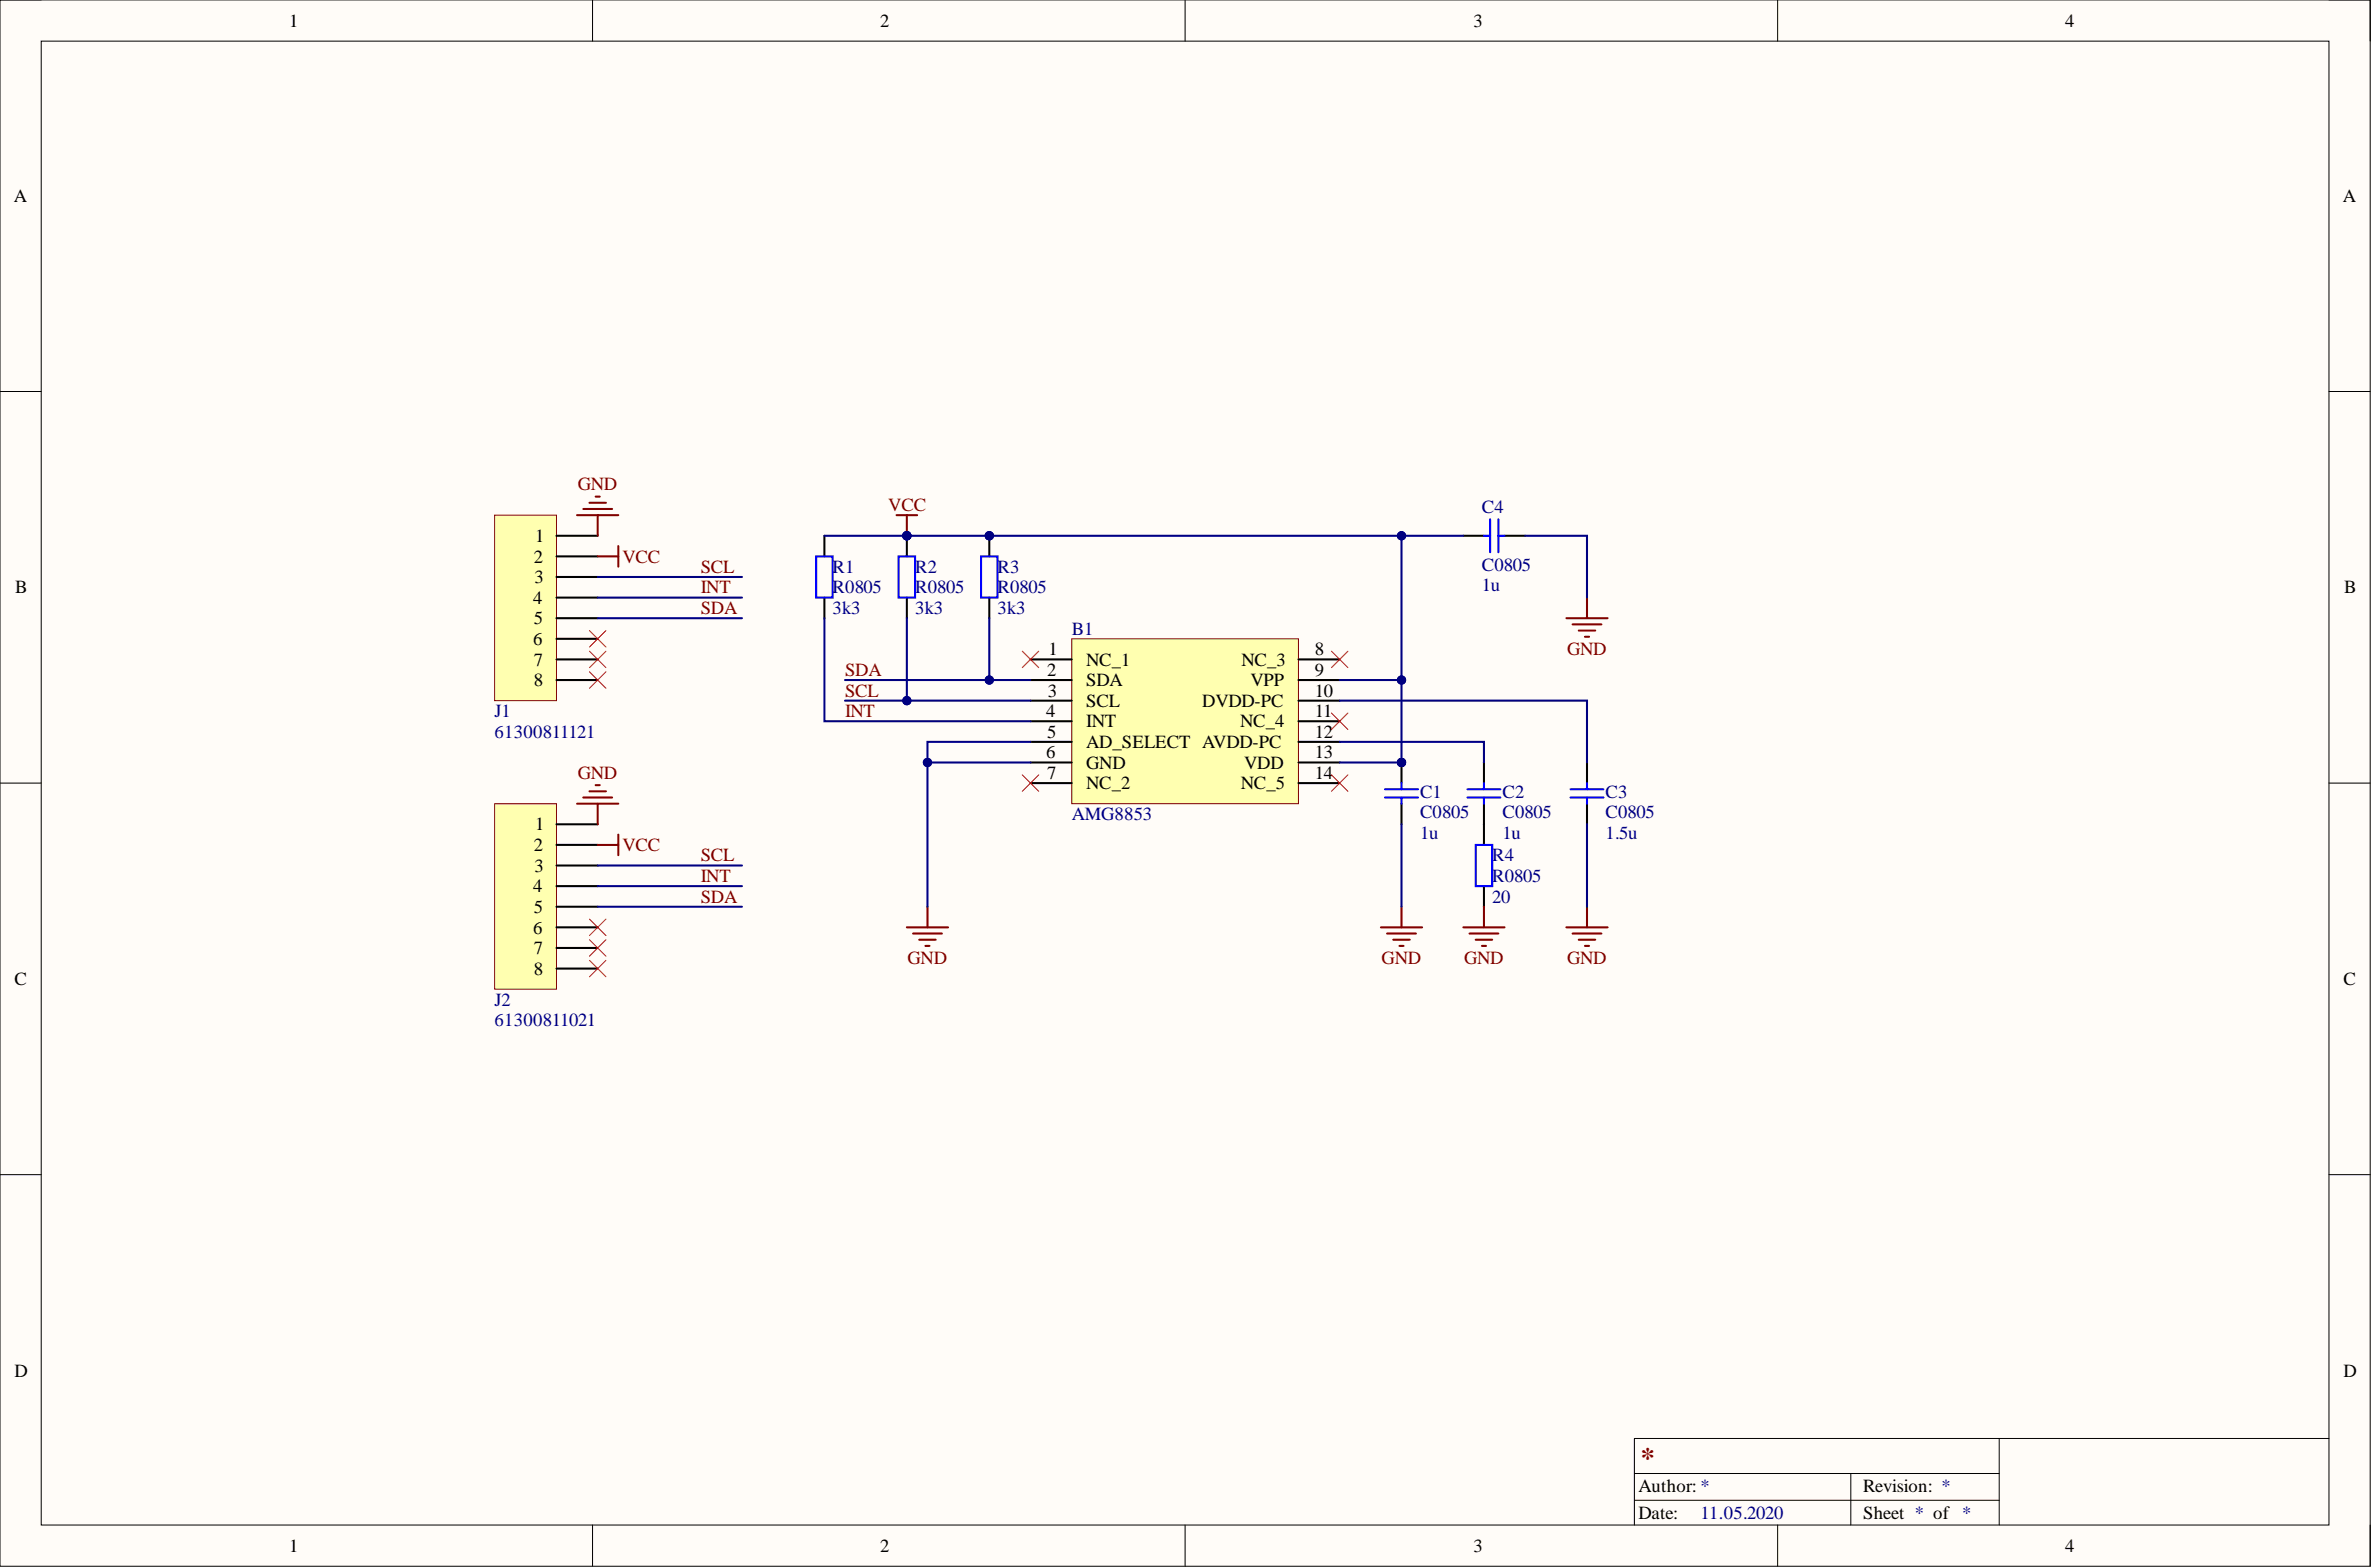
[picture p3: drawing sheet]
<svg xmlns="http://www.w3.org/2000/svg" width="292mm" height="193mm" viewBox="0 0 292 193" stroke-linecap="round" stroke-linejoin="round" font-family="sans-serif">
<defs><g id="words">
<text font-size="3.5" fill="#800000" x="202.1" y="180.7">*</text>
<g font-size="2.3">
<text x="35.6" y="3.3">1</text>
<text x="108.4" y="3.3">2</text>
<text x="181.5" y="3.3">3</text>
<text x="254.4" y="3.3">4</text>
<text x="1.7" y="24.9">A</text>
<text x="288.6" y="24.9">A</text>
<text x="65.8" y="69.3">2</text>
<text x="65.8" y="71.8">3</text>
<text x="65.9" y="66.7">1</text>
<text x="1.9" y="73.1">B</text>
<text x="65.7" y="74.4">4</text>
<text x="65.8" y="76.9">5</text>
<text x="288.8" y="73.1">B</text>
<text x="65.7" y="79.4">6</text>
<text x="65.8" y="82">7</text>
<text x="129" y="83.2">2</text>
<text x="129.2" y="80.7">1</text>
<text x="133.8" y="82">NC_1</text>
<text x="152.9" y="82">NC_3</text>
<text x="162" y="80.7">8</text>
<text x="162" y="83.2">9</text>
<text x="65.8" y="84.5">8</text>
<text x="128.9" y="88.3">4</text>
<text x="129.1" y="85.8">3</text>
<text x="133.8" y="84.5">SDA</text>
<text x="133.8" y="87">SCL</text>
<text x="133.8" y="89.6">INT</text>
<text x="148.1" y="87">DVDD-PC</text>
<text x="152.8" y="89.6">NC_4</text>
<text x="154" y="84.5">VPP</text>
<text x="162" y="85.8">10</text>
<text x="162" y="88.3">11</text>
<text x="128.9" y="93.4">6</text>
<text x="129" y="90.9">5</text>
<text x="129" y="95.9">7</text>
<text x="133.8" y="92.1">AD_SELECT AVDD-PC</text>
<text x="133.8" y="94.7">GND</text>
<text x="153.3" y="94.7">VDD</text>
<text x="162" y="90.9">12</text>
<text x="162" y="93.4">13</text>
<text x="162" y="95.9">14</text>
<text x="133.8" y="97.2">NC_2</text>
<text x="152.9" y="97.2">NC_5</text>
<text x="65.8" y="104.8">2</text>
<text x="65.8" y="107.3">3</text>
<text x="65.9" y="102.3">1</text>
<text x="65.7" y="109.9">4</text>
<text x="65.8" y="112.4">5</text>
<text x="65.7" y="115">6</text>
<text x="65.8" y="117.5">7</text>
<text x="1.8" y="121.3">C</text>
<text x="65.8" y="120">8</text>
<text x="288.7" y="121.3">C</text>
<text x="1.8" y="169.5">D</text>
<text x="288.7" y="169.5">D</text>
<text x="201.9" y="183.7">Author: *</text>
<text x="229.5" y="183.7">Revision: *</text>
<text x="35.6" y="191.1">1</text>
<text x="108.4" y="191.1">2</text>
<text x="181.5" y="191.1">3</text>
<text x="201.9" y="187">Date:</text>
<text x="229.5" y="187">Sheet * of *</text>
<text x="254.4" y="191.1">4</text>
</g>
<g font-size="2.3" fill="#800000">
<text x="71.2" y="60.4">GND</text>
<text x="109.4" y="62.9">VCC</text>
<text x="76.7" y="69.3">VCC</text>
<text x="86.3" y="70.5">SCL</text>
<text x="86.3" y="73.1">INT</text>
<text x="86.3" y="75.6">SDA</text>
<text x="104.1" y="83.2">SDA</text>
<text x="193.1" y="80.7">GND</text>
<text x="104.1" y="85.8">SCL</text>
<text x="104.1" y="88.3">INT</text>
<text x="71.2" y="95.9">GND</text>
<text x="76.7" y="104.8">VCC</text>
<text x="86.3" y="106.1">SCL</text>
<text x="86.3" y="108.6">INT</text>
<text x="86.3" y="111.2">SDA</text>
<text x="111.8" y="118.8">GND</text>
<text x="170.2" y="118.8">GND</text>
<text x="180.4" y="118.8">GND</text>
<text x="193.1" y="118.8">GND</text>
</g>
<g font-size="2.3" fill="#000080">
<text x="182.6" y="63.2">C4</text>
<text x="102.6" y="70.5">R1</text>
<text x="112.7" y="70.5">R2</text>
<text x="122.9" y="70.5">R3</text>
<text x="182.6" y="70.3">C0805</text>
<text x="102.6" y="75.6">3k3</text>
<text x="102.6" y="73.1">R0805</text>
<text x="112.7" y="75.6">3k3</text>
<text x="112.7" y="73.1">R0805</text>
<text x="122.9" y="75.6">3k3</text>
<text x="122.9" y="73.1">R0805</text>
<text x="182.6" y="72.8">1u</text>
<text x="132" y="78.2">B1</text>
<text x="60.9" y="88.3">J1</text>
<text x="60.9" y="90.9">61300811121</text>
<text x="132" y="101">AMG8853</text>
<text x="174.9" y="98.2">C1</text>
<text x="174.9" y="100.7">C0805</text>
<text x="185.1" y="98.2">C2</text>
<text x="185.1" y="100.7">C0805</text>
<text x="197.8" y="98.2">C3</text>
<text x="197.8" y="100.7">C0805</text>
<text x="174.9" y="103.3">1u</text>
<text x="183.8" y="106.1">R4</text>
<text x="185.1" y="103.3">1u</text>
<text x="197.8" y="103.3">1.5u</text>
<text x="183.8" y="111.2">20</text>
<text x="183.8" y="108.6">R0805</text>
<text x="60.9" y="123.8">J2</text>
<text x="60.9" y="126.4">61300811021</text>
<text x="209.5" y="187">11.05.2020</text>
</g>
</g></defs>
<path d="M0 0h292v192.9h-292z" fill-rule="evenodd" fill="#fffcf8"/>
<path d="M0 0h292v192.9h-292z" fill="none" stroke="#000" stroke-width=".12"/>
<path d="M5.1 5.1h281.8v182.7h-281.8z" fill-rule="evenodd" fill="#fffcf8"/>
<g fill="none" stroke="#000" stroke-width=".12">
<path d="M0 0h5.1M73 0v5.1M146 0v5.1M219 0v5.1M286.9 0h5.1v5.1M5.1 5.1h281.8v182.7h-281.8zM0 48.2h5.1M286.9 48.2h5.1M0 96.4h5.1M286.9 96.4h5.1M0 144.7h5.1M286.9 144.7h5.1"/>
<path d="M246.3 177.1v10.7M286.9 177.1h-85.5v10.7M73 187.8v5.1M146 187.8v5.1M201.4 181.5h44.9M201.4 184.8h44.9M219 187.8v5.1M228 181.5v6.3M292 187.8v5.1"/>
</g>
<path d="M132 78.7h28v20.3h-28z" fill-rule="evenodd" fill="#ffffb0"/>
<path d="M132 78.7h28v20.3h-28z" fill="none" stroke="#800000" stroke-width=".12"/>
<g fill="none" stroke="#000" stroke-width=".25">
<path d="M127 81.2h5M127 83.7h5M127 86.3h5M127 88.8h5M127 91.4h5M127 93.9h5M127 96.4h5M160 81.2h5M160 83.7h5M160 86.3h5M160 88.8h5M160 91.4h5"/>
<path d="M160 93.9h5M160 96.4h5M182.8 93.9v2.5M182.8 99v5M195.5 93.9v2.5M195.5 99v2.5M182.8 109.1v2.6"/>
</g>
<g fill="none" stroke="#800000" stroke-width=".25">
<path d="M111.7 114.2h5.1M112.5 115h3.5M113.2 115.7h2.1M114 116.5h.5M114.3 111.7v2.5M180.3 114.2h5.1M181 115h3.6M181.8 115.7h2M182.6 116.5h.5M182.8 111.7v2.5M193 114.2h5.1M193.7 115h3.6"/>
<path d="M194.5 115.7h2M195.3 116.5h.5M195.5 111.7v2.5"/>
</g>
<path d="M125.9 95.4l2.1 2M125.9 80.2l2.1 2M128 95.4l-2.1 2M128 80.2l-2.1 2M164 80.2l2.1 2M164 95.4l2.1 2M164 87.8l2.1 2M166.1 80.2l-2.1 2M166.1 95.4l-2.1 2M166.1 87.8l-2.1 2" fill="none" stroke="#f00" stroke-width=".12"/>
<path d="M180.8 97.2h4M180.8 98.2h4M182.8 96.4v.8M182.8 98.2v.8M193.5 97.2h4M193.5 98.2h4M195.5 96.4v.8M195.5 98.2v.8M181.8 104h2v5.1h-2z" fill="none" stroke="#00f" stroke-width=".25"/>
<circle cx="172.7" cy="93.9" r=".51" fill="#000080"/>
<circle cx="172.7" cy="93.9" r=".51" fill="none" stroke="#000080" stroke-width=".12"/>
<path d="M172.7 93.9v2.5M172.7 99v2.5" fill="none" stroke="#000" stroke-width=".25"/>
<circle cx="172.7" cy="93.9" r=".51" fill="#000080"/>
<circle cx="172.7" cy="93.9" r=".51" fill="none" stroke="#000080" stroke-width=".12"/>
<path d="M170.6 97.2h4.1M170.6 98.2h4.1M172.7 96.4v.8M172.7 98.2v.8" fill="none" stroke="#00f" stroke-width=".25"/>
<path d="M170.1 114.2h5.1M170.9 115h3.5M171.6 115.7h2.1M172.4 116.5h.5M172.7 111.7v2.5" fill="none" stroke="#800000" stroke-width=".25"/>
<path d="M60.9 63.4h7.7v22.9h-7.7z" fill-rule="evenodd" fill="#ffffb0"/>
<path d="M60.9 63.4h7.7v22.9h-7.7z" fill="none" stroke="#800000" stroke-width=".12"/>
<path d="M68.6 66h5M68.6 68.5h5M68.6 71.1h5M68.6 73.6h5M68.6 76.1h5M68.6 78.7h5M68.6 81.2h5M68.6 83.7h5" fill="none" stroke="#000" stroke-width=".25"/>
<circle cx="121.9" cy="66" r=".51" fill="#000080"/>
<circle cx="121.9" cy="66" r=".51" fill="none" stroke="#000080" stroke-width=".12"/>
<path d="M121.9 66v2.5" fill="none" stroke="#000" stroke-width=".25"/>
<circle cx="121.9" cy="66" r=".51" fill="#000080"/>
<circle cx="121.9" cy="66" r=".51" fill="none" stroke="#000080" stroke-width=".12"/>
<path d="M121.9 73.6v2.5" fill="none" stroke="#000" stroke-width=".25"/>
<path d="M120.9 68.5h2v5.1h-2z" fill="none" stroke="#00f" stroke-width=".25"/>
<circle cx="111.7" cy="66" r=".51" fill="#000080"/>
<circle cx="111.7" cy="66" r=".51" fill="none" stroke="#000080" stroke-width=".12"/>
<path d="M111.7 66v2.5" fill="none" stroke="#000" stroke-width=".25"/>
<circle cx="111.7" cy="66" r=".51" fill="#000080"/>
<circle cx="111.7" cy="66" r=".51" fill="none" stroke="#000080" stroke-width=".12"/>
<path d="M111.7 73.6v2.5" fill="none" stroke="#000" stroke-width=".25"/>
<path d="M110.7 68.5h2v5.1h-2z" fill="none" stroke="#00f" stroke-width=".25"/>
<path d="M110.5 63.4h2.5M111.7 63.4v2.6" fill="none" stroke="#800000" stroke-width=".25"/>
<circle cx="111.7" cy="66" r=".51" fill="#000080"/>
<circle cx="111.7" cy="66" r=".51" fill="none" stroke="#000080" stroke-width=".12"/>
<path d="M71.1 63.4h5.1M71.9 62.7h3.5M72.6 61.9h2.1M73.4 61.2h.5M73.6 63.4v2.6M73.6 68.5h2.6M76.2 67.2v2.6" fill="none" stroke="#800000" stroke-width=".25"/>
<path d="M72.6 77.7l2.1 2M74.7 77.7l-2.1 2M72.6 80.2l2.1 2M72.6 82.7l2.1 2.1M74.7 80.2l-2.1 2M74.7 82.7l-2.1 2.1" fill="none" stroke="#f00" stroke-width=".12"/>
<path d="M101.6 66v2.5M101.6 73.6v2.5" fill="none" stroke="#000" stroke-width=".25"/>
<path d="M100.5 68.5h2.1v5.1h-2.1z" fill="none" stroke="#00f" stroke-width=".25"/>
<path d="M60.9 99h7.7v22.8h-7.7z" fill-rule="evenodd" fill="#ffffb0"/>
<path d="M60.9 99h7.7v22.8h-7.7z" fill="none" stroke="#800000" stroke-width=".12"/>
<path d="M180.3 66h2.5M185.4 66h2.5M68.6 101.5h5M68.6 104h5M68.6 106.6h5M68.6 109.1h5M68.6 111.7h5M68.6 114.2h5M68.6 116.7h5M68.6 119.3h5" fill="none" stroke="#000" stroke-width=".25"/>
<path d="M193 76.1h5.1M193.7 76.9h3.6M194.5 77.7h2M195.3 78.4h.5M195.5 73.6v2.5M71.1 99h5.1M71.9 98.2h3.5M72.6 97.4h2.1M73.4 96.7h.5M73.6 99v2.5M73.6 104h2.6M76.2 102.8v2.5" fill="none" stroke="#800000" stroke-width=".25"/>
<path d="M72.6 113.2l2.1 2M72.6 115.7l2.1 2.1M72.6 118.3l2.1 2M74.7 113.2l-2.1 2M74.7 115.7l-2.1 2.1M74.7 118.3l-2.1 2" fill="none" stroke="#f00" stroke-width=".12"/>
<path d="M182.8 66h.8M183.6 63.9v4.1M184.6 63.9v4.1M184.6 66h.8" fill="none" stroke="#00f" stroke-width=".25"/>
<path d="M73.6 76.1h17.8M73.6 73.6h17.8M73.6 71.1h17.8M101.6 76.1v12.7h25.4M101.6 66h10.1M73.6 111.7h17.8M73.6 109.1h17.8M73.6 106.6h17.8M195.5 101.5v10.2" fill="none" stroke="#000080" stroke-width=".25"/>
<circle cx="111.7" cy="66" r=".51" fill="#000080"/>
<circle cx="111.7" cy="66" r=".51" fill="none" stroke="#000080" stroke-width=".12"/>
<path d="M104.1 86.3h22.9" fill="none" stroke="#000080" stroke-width=".25"/>
<circle cx="111.7" cy="86.3" r=".51" fill="#000080"/>
<circle cx="111.7" cy="86.3" r=".51" fill="none" stroke="#000080" stroke-width=".12"/>
<path d="M104.1 83.7h22.9" fill="none" stroke="#000080" stroke-width=".25"/>
<circle cx="121.9" cy="83.7" r=".51" fill="#000080"/>
<circle cx="121.9" cy="83.7" r=".51" fill="none" stroke="#000080" stroke-width=".12"/>
<path d="M111.7 66h61v17.7" fill="none" stroke="#000080" stroke-width=".25"/>
<circle cx="172.7" cy="83.7" r=".51" fill="#000080"/>
<circle cx="172.7" cy="83.7" r=".51" fill="none" stroke="#000080" stroke-width=".12"/>
<circle cx="172.7" cy="66" r=".51" fill="#000080"/>
<circle cx="172.7" cy="66" r=".51" fill="none" stroke="#000080" stroke-width=".12"/>
<circle cx="121.9" cy="66" r=".51" fill="#000080"/>
<circle cx="121.9" cy="66" r=".51" fill="none" stroke="#000080" stroke-width=".12"/>
<circle cx="111.7" cy="66" r=".51" fill="#000080"/>
<circle cx="111.7" cy="66" r=".51" fill="none" stroke="#000080" stroke-width=".12"/>
<path d="M127 93.9h-12.7v17.8" fill="none" stroke="#000080" stroke-width=".25"/>
<circle cx="114.3" cy="93.9" r=".51" fill="#000080"/>
<circle cx="114.3" cy="93.9" r=".51" fill="none" stroke="#000080" stroke-width=".12"/>
<path d="M127 91.4h-12.7v2.5" fill="none" stroke="#000080" stroke-width=".25"/>
<circle cx="114.3" cy="93.9" r=".51" fill="#000080"/>
<circle cx="114.3" cy="93.9" r=".51" fill="none" stroke="#000080" stroke-width=".12"/>
<path d="M165 83.7h7.7v10.2h-7.7" fill="none" stroke="#000080" stroke-width=".25"/>
<circle cx="172.7" cy="83.7" r=".51" fill="#000080"/>
<circle cx="172.7" cy="83.7" r=".51" fill="none" stroke="#000080" stroke-width=".12"/>
<circle cx="172.7" cy="93.9" r=".51" fill="#000080"/>
<circle cx="172.7" cy="93.9" r=".51" fill="none" stroke="#000080" stroke-width=".12"/>
<path d="M172.7 66h7.6M165 91.4h17.8v2.5M165 86.3h30.5v7.6" fill="none" stroke="#000080" stroke-width=".25"/>
<circle cx="172.7" cy="66" r=".51" fill="#000080"/>
<circle cx="172.7" cy="66" r=".51" fill="none" stroke="#000080" stroke-width=".12"/>
<path d="M111.7 76.1v10.2M187.9 66h7.6v7.6" fill="none" stroke="#000080" stroke-width=".25"/>
<circle cx="111.7" cy="86.3" r=".51" fill="#000080"/>
<circle cx="111.7" cy="86.3" r=".51" fill="none" stroke="#000080" stroke-width=".12"/>
<path d="M121.9 76.1v7.6" fill="none" stroke="#000080" stroke-width=".25"/>
<circle cx="121.9" cy="83.7" r=".51" fill="#000080"/>
<circle cx="121.9" cy="83.7" r=".51" fill="none" stroke="#000080" stroke-width=".12"/>
<path d="M172.7 101.5v10.2" fill="none" stroke="#000080" stroke-width=".25"/>
<use href="#words"/>
</svg>
